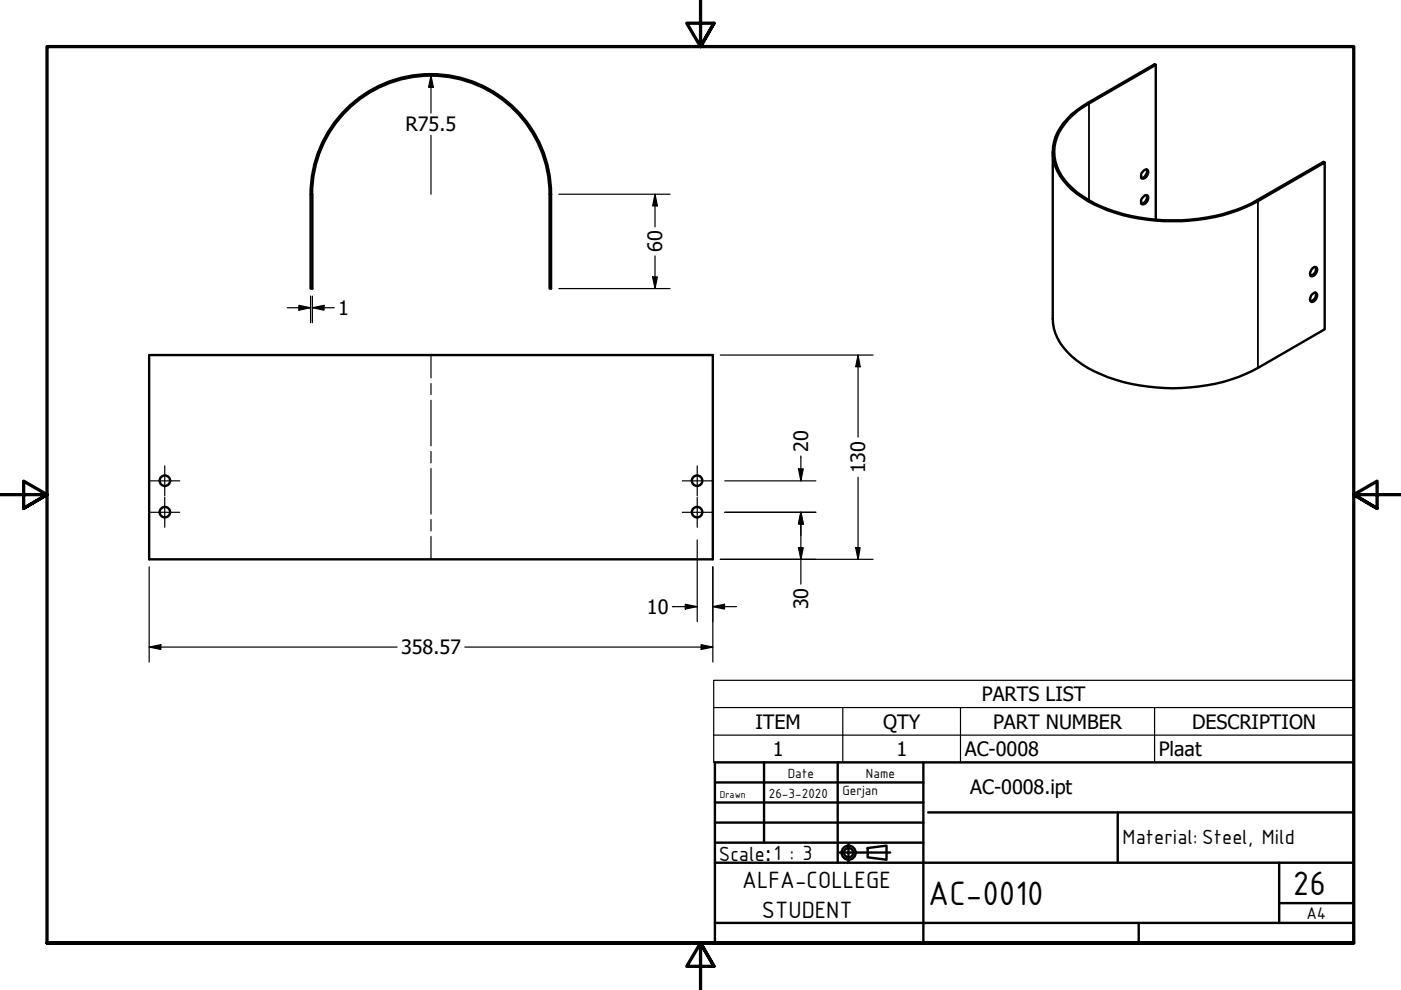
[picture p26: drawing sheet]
<svg xmlns="http://www.w3.org/2000/svg" width="297mm" height="210mm" viewBox="0 0 297 210" stroke-linecap="round" stroke-linejoin="round" font-family="sans-serif">
<defs><g id="words">
<g font-size="7.7">
<text x="196.8" y="191.8">AC-0010</text>
<text x="274.1" y="189.7">26</text>
</g>
<g font-size="5.4">
<text x="157.4" y="188.4">ALFA-COLLEGE</text>
<text x="161.5" y="194.6">STUDENT</text>
</g>
<g font-size="4.7">
<text x="238" y="179">Material: Steel, Mild</text>
<text x="152.4" y="182.5">Scale</text>
</g>
<g font-size="4.2">
<text x="86" y="27.8">R75.5</text>
<text x="140.4" y="53.5" transform="rotate(-90 140.4 53.5)">60</text>
<text x="71.7" y="66.8">1</text>
<text x="171.3" y="95.9" transform="rotate(-90 171.3 95.9)">20</text>
<text x="183.5" y="100.4" transform="rotate(-90 183.5 100.4)">130</text>
<text x="137.2" y="130.1">10</text>
<text x="171.3" y="129.2" transform="rotate(-90 171.3 129.2)">30</text>
<text x="85" y="138.7">358.57</text>
<text x="208.2" y="148.7">PARTS LIST</text>
<text x="160.2" y="154.5">ITEM</text>
<text x="187.3" y="154.5">QTY</text>
<text x="210.6" y="154.5">PART NUMBER</text>
<text x="252.7" y="154.5">DESCRIPTION</text>
<text x="163.8" y="160.3">1</text>
<text x="190.1" y="160.3">1</text>
<text x="204.5" y="160.3">AC-0008</text>
<text x="245.7" y="160.4">Plaat</text>
<text x="205.7" y="168.4">AC-0008.ipt</text>
<text x="162.2" y="182.5">:1 : 3</text>
</g>
<text font-size="3.9" x="277" y="194.9">A4</text>
<g font-size="3">
<text x="167" y="164.9">Date</text>
<text x="183.6" y="164.9">Name</text>
<text x="163" y="169.1">26-3-2020</text>
<text x="178.6" y="168.6">Gerjan</text>
</g>
<text font-size="2.3" x="152.6" y="169.1">Drawn</text>
</g></defs>
<!-- layer: Bend Centerline (ANSI) -->
<path d="M91.4 75.3v4.8M91.4 81.3v2.4M91.4 84.9v9.6M91.4 95.7v2.4M91.4 99.3v9.7M91.4 110.1v2.5M91.4 113.8v4.8" fill="none" stroke="#000" stroke-width=".25"/>
<!-- layer: Visible (ANSI) -->
<g fill="none" stroke="#000" stroke-width=".51">
<path d="M245 13.8l-.2-.2-14.2 8.2a15.5 15.5 0 0 0-6.8 7.3 9.6 9.6 0 0 0 2.5 10.2 25.9 25.9 0 0 0 13.5 6.7 41.7 41.7 0 0 0 24.2-2l2.7-1.4 14.2-8.1v35.3l-14.2 8.2a39.7 39.7 0 0 1-25.2 3.7 29.6 29.6 0 0 1-14.3-6.2 10.8 10.8 0 0 1-4-7.9v-35.4M242.6 36.1l.5-.2a.92 .92 0 0 1 0 1.5 .72 .72 0 0 1-1.2 .2 1.42 1.42 0 0 1 .7-1.5zM243.1 35.9a1.45 1.45 0 0 1-1.1 1.9M280.9 34.5l-.3-.2-14.1 8.2a38.5 38.5 0 0 1-23.2 3.9 29.7 29.7 0 0 1-15.8-6.4 9.8 9.8 0 0 1-3.4-10.9 14.4 14.4 0 0 1 6.8-7.2l14.1-8.1v32.8M65.8 41.2v20h.4v-20M65.8 41.2a25.5 25.5 0 0 1 25.5-25.5 25.5 25.5 0 0 1 25.5 25.5M66.2 41.2a25.2 25.2 0 0 1 25.1-25.2 25.2 25.2 0 0 1 25.2 25.2M116.5 41.2v20h.3v-20M242.6 41.6l.2-.2a.48 .48 0 0 1 .7 .5l-.2 .7a.81 .81 0 0 1-1.4 .5 1.42 1.42 0 0 1 .7-1.5zM243.1 41.4a1.45 1.45 0 0 1-1.1 1.8M278.4 56.8l.2-.2a.48 .48 0 0 1 .7 .5l-.2 .7a.76 .76 0 0 1-.5 .7 .76 .76 0 0 1-.8-.2v-.6zM278.9 56.6a1.36 1.36 0 0 1-1 1.9"/>
<path d="M31.6 75.3h119.5v43.3h-119.5zM278.1 62.5a.62 .62 0 0 1 1.1-.2v.6a1.01 1.01 0 0 1-1.3 1 1.06 1.06 0 0 1 .2-1.4zM278.9 62.1a1.28 1.28 0 0 1-1 1.8"/>
<circle cx="35" cy="101.9" r="1.11"/>
<circle cx="35" cy="108.6" r="1.11"/>
<circle cx="147.8" cy="108.6" r="1.11"/>
<circle cx="147.8" cy="101.9" r="1.11"/>
</g>
<!-- layer: Visible Narrow (ANSI) -->
<path d="M230.9 21.9v20.6M266.7 42.6v35.4" fill="none" stroke="#000" stroke-width=".38"/>
<!-- layer: Symbol (ANSI) -->
<path d="M151.3 150v-5.8h135.7v5.8M151.3 150h135.7v5.9M151.3 150v11.6h135.7v-5.7M151.3 155.9h135.7M178.7 150v11.6M203.6 150v11.6M244.8 150v11.6" fill="none" stroke="#000" stroke-width=".25"/>
<!-- layer: Border (ISO) -->
<path d="M148.5 -.1v10l-2.9-5h5.8l-2.9 5 2.9-5M0 104.9h10l-5-2.9v5.8l5-2.9-5 2.9M297 104.9h-10l5-2.9v5.8l-5-2.9 5 2.9M10 199.9v-190h277v190h-277h277M151.4 204.9l-2.9-5 2.9 5h-5.8l2.9-5v10" fill="none" stroke="#000" stroke-width=".7"/>
<!-- layer: Title (ANSI) -->
<path d="M196.8 172.2h90.2M237 172.2v10.7" fill="none" stroke="#000" stroke-width=".51"/>
<!-- layer: Title (ISO) -->
<g fill="none" stroke="#000" stroke-width=".51">
<path d="M151.6 161.6h135.4v38.3h-135.4zM151.6 165.9h44.2M151.6 170.2h44.2M151.6 174.4h44.2M151.6 178.7h44.2M162 161.6v17.1M177.6 161.6v21.3M179.9 178.9v3.8M184 179.8l4-.5v3l-4-.5zM195.8 161.6v38.3M151.6 195.7h135.4M151.6 182.9h135.4"/>
<path d="M178 180.8h10.7M241.4 195.7v4.2M271.2 191.5h15.8M271.2 182.9v12.8"/>
<circle cx="179.9" cy="180.8" r="1.49"/>
<circle cx="179.9" cy="180.8" r=".98"/>
</g>
<!-- layer: Center Mark (ANSI) -->
<path d="M34.9 98.8v6.3M147.8 98.8v6.3M31.7 108.6h6.4M31.7 102h6.4M34.9 105.4v6.4M144.7 108.6h6.3M144.7 102h6.3M147.8 105.4v6.4" fill="none" stroke="#000" stroke-width=".25"/>
<!-- layer: Dimension (ANSI) -->
<g fill="none" stroke="#000" stroke-width=".25">
<path d="M91.4 16l.5 2.5h-1zM91.4 16v8M91.4 28.7v12.5M118.5 41.2h23.5M138.4 58.7h1l-.5 2.5zM138.9 41.2l.5 2.5h-1zM138.9 41.2v6.9M138.9 54.3v6.9M60.9 65.2h4.9M63.4 64.7l2.4 .5-2.4 .6zM65.8 62.8v5.6M66.2 65.2l2.5-.5v1.1z"/>
<path d="M66.2 65.2h4.7M66.2 62.8v5.6M118.5 61.2h23.5M152.7 75.3h32.4M181.9 75.3l.5 2.5h-1zM181.9 75.3v17.4M169.3 99.4h1l-.5 2.6zM169.8 96.7v5.3M147.8 114.5v17.3M152.7 118.6h32.4M153.7 102h19.3M153.7 108.6h19.3"/>
<path d="M169.3 116.1h1l-.5 2.5zM169.8 108.6l.5 2.5h-1zM169.8 108.6v15.3M181.4 116.1h1l-.5 2.5zM181.9 101.2v17.4M31.6 137.2l2.5-.5v1zM31.6 137.2h52.6M31.6 120.2v20.2M98.6 137.2h52.5M142.6 128.6h5.2M145.3 128.1l2.5 .5-2.5 .5zM148.7 136.7l2.4 .5-2.4 .5z"/>
<path d="M151.1 128.6l2.5-.5v1zM151.1 128.6h5M151.1 120.2v20.2"/>
</g>
<g fill="#000">
<path d="M91.4 16l.5 2.5h-1z" fill-rule="evenodd"/>
<path d="M138.4 58.7h1l-.5 2.5z" fill-rule="evenodd"/>
<path d="M138.9 41.2l.5 2.5h-1z" fill-rule="evenodd"/>
<path d="M63.4 64.7l2.4 .5-2.4 .6z" fill-rule="evenodd"/>
<path d="M66.2 65.2l2.5-.5v1.1z" fill-rule="evenodd"/>
<path d="M181.9 75.3l.5 2.5h-1z" fill-rule="evenodd"/>
<path d="M169.3 99.4h1l-.5 2.6z" fill-rule="evenodd"/>
<path d="M169.3 116.1h1l-.5 2.5z" fill-rule="evenodd"/>
<path d="M169.8 108.6l.5 2.5h-1z" fill-rule="evenodd"/>
<path d="M169.8 108.6l.5 2.5h-1z" fill-rule="evenodd"/>
<path d="M181.4 116.1h1l-.5 2.5z" fill-rule="evenodd"/>
<path d="M31.6 137.2l2.5-.5v1z" fill-rule="evenodd"/>
<path d="M145.3 128.1l2.5 .5-2.5 .5z" fill-rule="evenodd"/>
<path d="M148.7 136.7l2.4 .5-2.4 .5z" fill-rule="evenodd"/>
<path d="M151.1 128.6l2.5-.5v1z" fill-rule="evenodd"/>
</g>
<use href="#words"/>
</svg>
